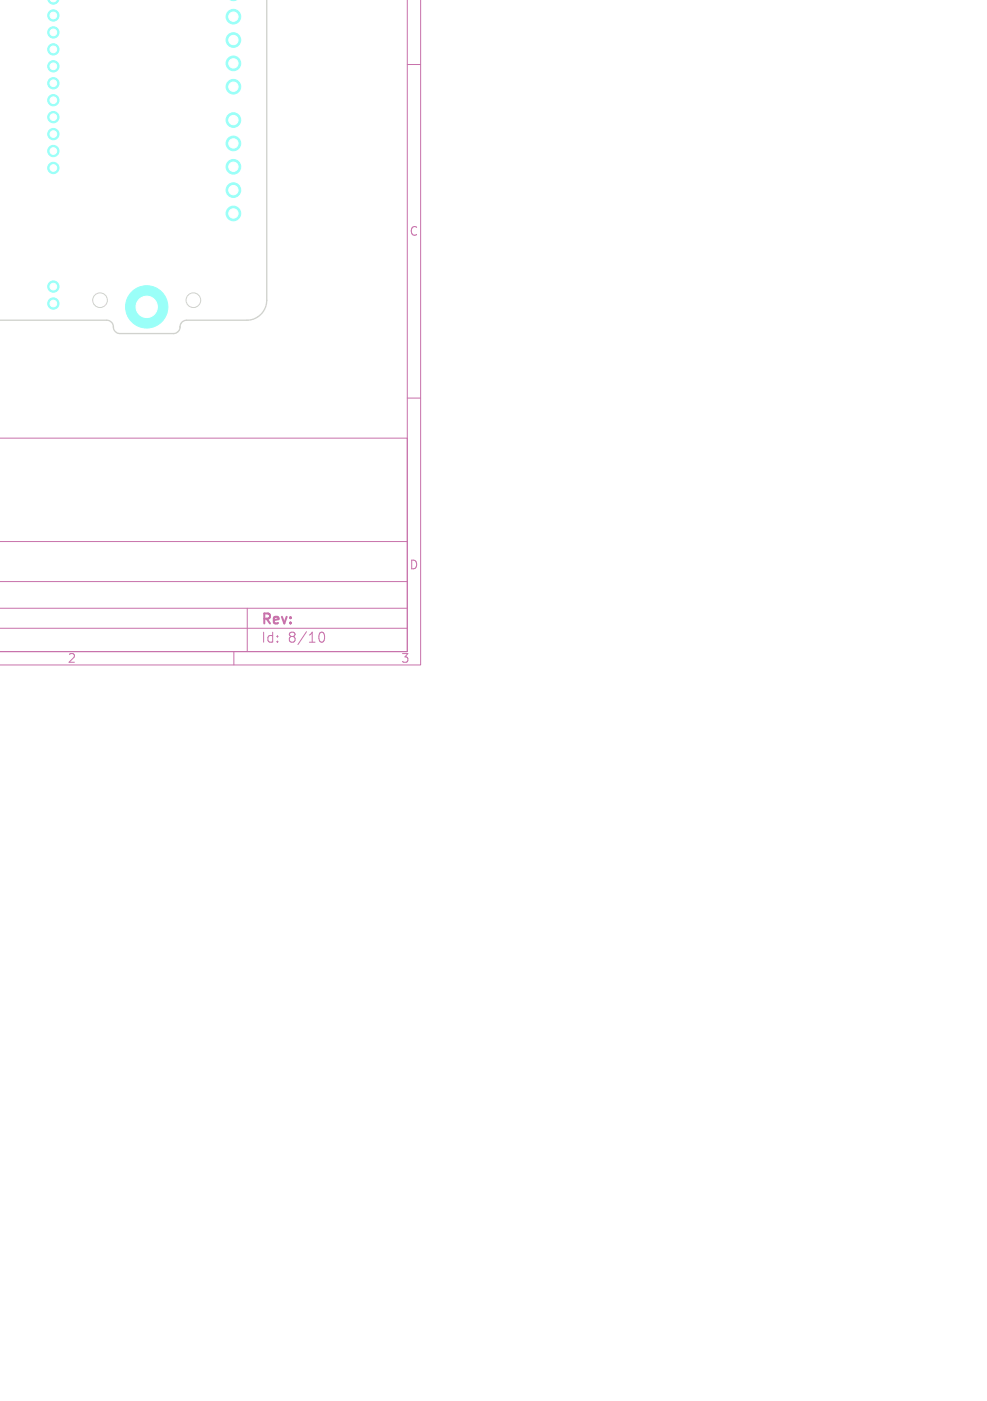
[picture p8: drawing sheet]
<svg xmlns="http://www.w3.org/2000/svg" width="148mm" height="210mm" viewBox="0 0 148 210" stroke-linecap="round" stroke-linejoin="round" font-family="sans-serif">
<defs><g id="words">
<g font-size="2.1" fill="#c872ab">
<text x="39.1" y="94">Rev:</text>
<text x="39.1" y="96.6">Id:</text>
<text x="43.2" y="96.6">8/10</text>
</g>
<g font-size="1.8" fill="#c872ab">
<text x="61.3" y="35.5">C</text>
<text x="61.3" y="85.5">D</text>
<text x="10.1" y="99.6">2</text>
<text x="60.1" y="99.6">3</text>
</g>
</g></defs>
<path d="M61.1 0v97.7h-61.2h61.2v-32h-61.1M63.1 0v99.7h-63.1M61.1 9.7h2M61.1 59.7h2M0 94.2h61.1M0 91.2h61.1M0 87.2h61.1M0 81.2h61.1M35.1 97.7v2M37.1 91.2v6.5M47.8 95.3a.55 .55 0 0 1 .4-.5h.1a.94 .94 0 0 1 0 1.5h-.1a.55 .55 0 0 1-.4-.6" fill="none" stroke="#c872ab" stroke-width=".15"/>
<g fill="#9afff8" stroke="#9afff8" stroke-width=".15">
<path d="M7.1 -.1h1.7a.87 .87 0 0 1-.8 .7 .87 .87 0 0 1-.9-.7z"/>
<path d="M33.9 -.1h2.2h-.5a1.48 1.48 0 0 1-1.2 0z"/>
<circle cx="22" cy="46" r="3.2"/>
<circle cx="35" cy="32" r="1.1"/>
<circle cx="35" cy="28.5" r="1.1"/>
<circle cx="35" cy="25" r="1.1"/>
<circle cx="35" cy="21.5" r="1.1"/>
<circle cx="35" cy="18" r="1.1"/>
<circle cx="8" cy="25.2" r=".85"/>
<circle cx="8" cy="22.6" r=".85"/>
<circle cx="8" cy="20.1" r=".85"/>
<circle cx="8" cy="17.6" r=".85"/>
<circle cx="8" cy="15" r=".85"/>
<circle cx="8" cy="12.5" r=".85"/>
<circle cx="8" cy="9.9" r=".85"/>
<circle cx="8" cy="7.4" r=".85"/>
<circle cx="8" cy="4.9" r=".85"/>
<circle cx="8" cy="2.3" r=".85"/>
<circle cx="8" cy="43" r=".85"/>
<circle cx="8" cy="45.5" r=".85"/>
<circle cx="35" cy="13" r="1.1"/>
<circle cx="35" cy="9.5" r="1.1"/>
<circle cx="35" cy="6" r="1.1"/>
<circle cx="35" cy="2.5" r="1.1"/>
</g>
<path d="M40 0v45a3 3 0 0 1-3 3h-9a1.16 1.16 0 0 0-1.1 1.3l-.3 .5-.5 .2h-8.1a1.16 1.16 0 0 1-1.1-1.3l-.3-.5-.6-.2h-16.1" fill="none" stroke="#d0d2cd" stroke-width=".2"/>
<g fill="none" stroke="#d0d2cd" stroke-width=".15">
<circle cx="15" cy="45" r="1.1"/>
<circle cx="29" cy="45" r="1.1"/>
</g>
<g fill="#fff" stroke="#fff" stroke-width=".15">
<path d="M7.5 -.1h1a.54 .54 0 0 1-.5 .4 .54 .54 0 0 1-.5-.4z"/>
<circle cx="22" cy="46" r="1.6"/>
<circle cx="35" cy="32" r=".7"/>
<circle cx="35" cy="28.5" r=".7"/>
<circle cx="35" cy="25" r=".7"/>
<circle cx="35" cy="21.5" r=".7"/>
<circle cx="35" cy="18" r=".7"/>
<circle cx="8" cy="25.2" r=".5"/>
<circle cx="8" cy="22.6" r=".5"/>
<circle cx="8" cy="20.1" r=".5"/>
<circle cx="8" cy="17.6" r=".5"/>
<circle cx="8" cy="15" r=".5"/>
<circle cx="8" cy="12.5" r=".5"/>
<circle cx="8" cy="9.9" r=".5"/>
<circle cx="8" cy="7.4" r=".5"/>
<circle cx="8" cy="4.9" r=".5"/>
<circle cx="8" cy="2.3" r=".5"/>
<circle cx="8" cy="43" r=".5"/>
<circle cx="8" cy="45.5" r=".5"/>
<circle cx="35" cy="13" r=".7"/>
<circle cx="35" cy="9.5" r=".7"/>
<circle cx="35" cy="6" r=".7"/>
<circle cx="35" cy="2.5" r=".7"/>
</g>
<use href="#words"/>
</svg>
